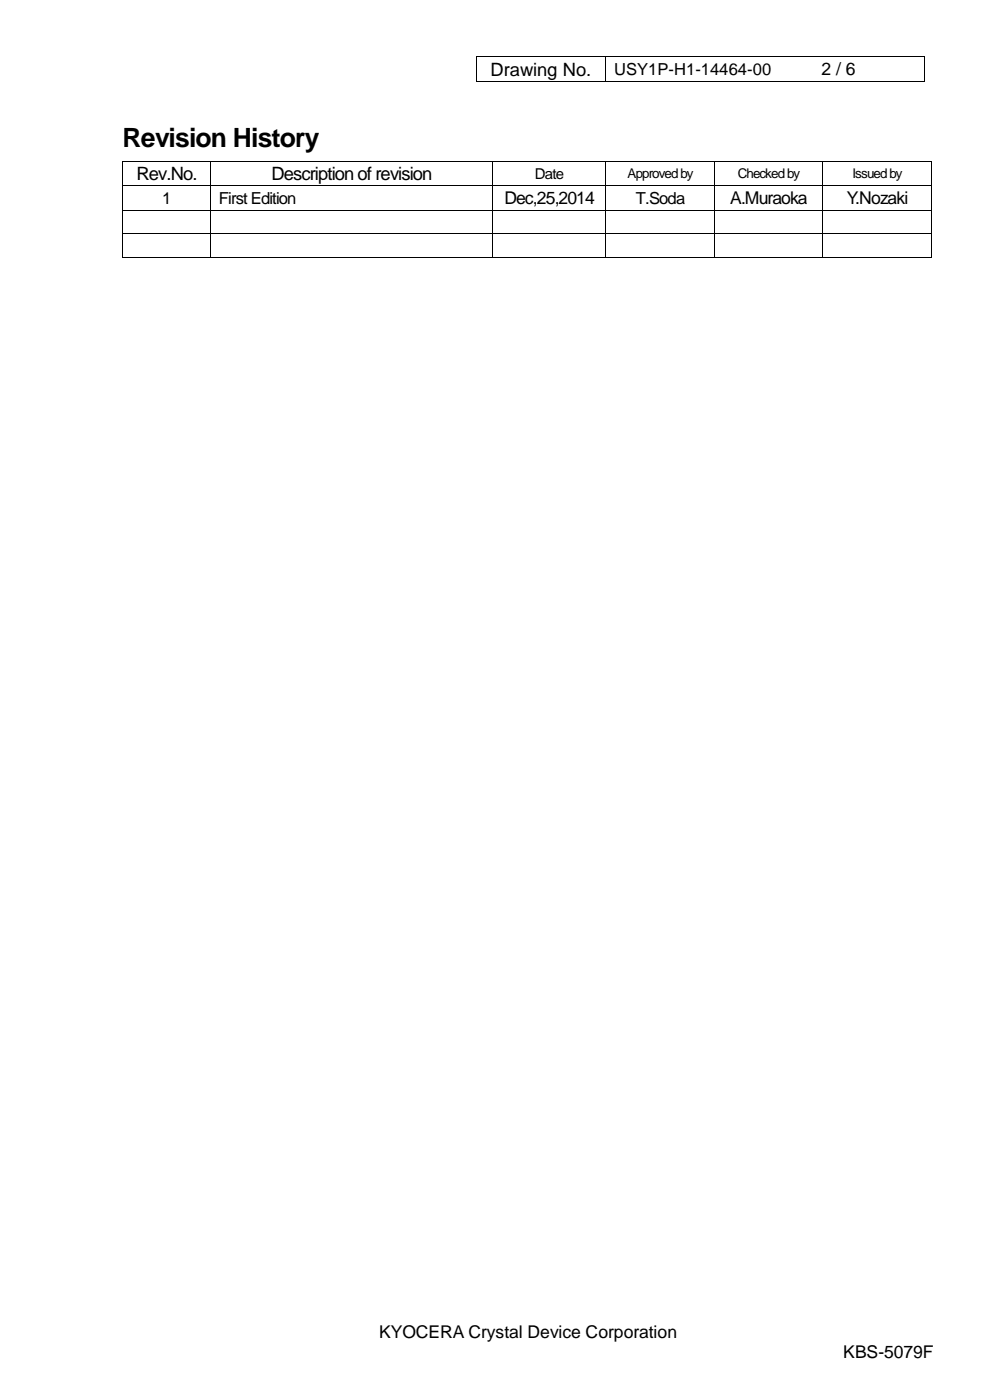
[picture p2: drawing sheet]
<svg xmlns="http://www.w3.org/2000/svg" width="210mm" height="297mm" viewBox="0 0 210 297" stroke-linecap="round" stroke-linejoin="round" font-family="sans-serif">
<defs><g id="words">
<text font-size="5.6" x="26" y="31.1">Revision History</text>
<g font-size="3.9">
<text x="104.1" y="16">Drawing No.</text>
<text x="29" y="38.2">Rev.No.</text>
<text x="57.6" y="38.2">Description of revision</text>
</g>
<g font-size="3.7">
<text x="174.3" y="16">2 / 6</text>
<text x="107" y="43.4">Dec,25,2014</text>
<text x="154.9" y="43.4">A.Muraoka</text>
<text x="179.6" y="43.4">Y.Nozaki</text>
<text x="80.4" y="283.9">KYOCERA Crystal Device Corporation</text>
<text x="178.9" y="288.2">KBS-5079F</text>
</g>
<g font-size="3.5">
<text x="130.3" y="16">USY1P-H1-14464-00</text>
<text x="34.4" y="43.3">1</text>
<text x="46.4" y="43.3">First Edition</text>
<text x="134.9" y="43.3">T.Soda</text>
</g>
<text font-size="3.2" x="113.5" y="37.9">Date</text>
<g font-size="2.8">
<text x="133.1" y="37.8">Approvedby</text>
<text x="156.5" y="37.8">Checkedby</text>
<text x="180.8" y="37.8">Issuedby</text>
</g>
</g></defs>
<g fill="#000">
<path d="M100.9 12h.2v.1h-.2z" fill-rule="evenodd"/>
<path d="M100.9 12h.2v.1h-.2z" fill-rule="evenodd"/>
<path d="M100.9 17.2h.2v.2h-.2z" fill-rule="evenodd"/>
<path d="M100.9 17.2h.2v.2h-.2z" fill-rule="evenodd"/>
<path d="M128.5 12h.1v.1h-.1z" fill-rule="evenodd"/>
<path d="M128.5 17.2h.1v.2h-.1z" fill-rule="evenodd"/>
<path d="M196 12h.1v.1h-.1z" fill-rule="evenodd"/>
<path d="M196 12h.1v.1h-.1z" fill-rule="evenodd"/>
<path d="M196 17.2h.1v.2h-.1z" fill-rule="evenodd"/>
<path d="M196 17.2h.1v.2h-.1z" fill-rule="evenodd"/>
<path d="M25.9 34.1h.2v.2h-.2z" fill-rule="evenodd"/>
<path d="M25.9 34.1h.2v.2h-.2z" fill-rule="evenodd"/>
<path d="M25.9 39.3h.2v.2h-.2z" fill-rule="evenodd"/>
<path d="M44.6 34.1h.2v.2h-.2z" fill-rule="evenodd"/>
<path d="M44.6 39.3h.2v.2h-.2z" fill-rule="evenodd"/>
<path d="M104.3 34.1h.2v.2h-.2z" fill-rule="evenodd"/>
<path d="M104.3 39.3h.2v.2h-.2z" fill-rule="evenodd"/>
<path d="M128.5 34.1h.1v.2h-.1z" fill-rule="evenodd"/>
<path d="M128.5 39.3h.1v.2h-.1z" fill-rule="evenodd"/>
<path d="M151.5 34.1h.1v.2h-.1z" fill-rule="evenodd"/>
<path d="M151.5 39.3h.1v.2h-.1z" fill-rule="evenodd"/>
<path d="M174.4 34.1h.2v.2h-.2z" fill-rule="evenodd"/>
<path d="M174.4 39.3h.2v.2h-.2z" fill-rule="evenodd"/>
<path d="M197.5 34.1h.2v.2h-.2z" fill-rule="evenodd"/>
<path d="M197.5 34.1h.2v.2h-.2z" fill-rule="evenodd"/>
<path d="M197.5 39.3h.2v.2h-.2z" fill-rule="evenodd"/>
<path d="M25.9 44.5h.2v.2h-.2z" fill-rule="evenodd"/>
<path d="M25.9 49.5h.2v.2h-.2z" fill-rule="evenodd"/>
<path d="M25.9 54.4h.2v.2h-.2z" fill-rule="evenodd"/>
<path d="M25.9 54.4h.2v.2h-.2z" fill-rule="evenodd"/>
<path d="M44.6 44.5h.2v.2h-.2z" fill-rule="evenodd"/>
<path d="M44.6 49.5h.2v.2h-.2z" fill-rule="evenodd"/>
<path d="M44.6 54.4h.2v.2h-.2z" fill-rule="evenodd"/>
<path d="M104.3 44.5h.2v.2h-.2z" fill-rule="evenodd"/>
<path d="M104.3 49.5h.2v.2h-.2z" fill-rule="evenodd"/>
<path d="M104.3 54.4h.2v.2h-.2z" fill-rule="evenodd"/>
<path d="M128.5 44.5h.1v.2h-.1z" fill-rule="evenodd"/>
<path d="M128.5 49.5h.1v.2h-.1z" fill-rule="evenodd"/>
<path d="M128.5 54.4h.1v.2h-.1z" fill-rule="evenodd"/>
<path d="M151.5 44.5h.1v.2h-.1z" fill-rule="evenodd"/>
<path d="M151.5 49.5h.1v.2h-.1z" fill-rule="evenodd"/>
<path d="M151.5 54.4h.1v.2h-.1z" fill-rule="evenodd"/>
<path d="M174.4 44.5h.2v.2h-.2z" fill-rule="evenodd"/>
<path d="M174.4 49.5h.2v.2h-.2z" fill-rule="evenodd"/>
<path d="M174.4 54.4h.2v.2h-.2z" fill-rule="evenodd"/>
<path d="M197.5 44.5h.2v.2h-.2z" fill-rule="evenodd"/>
<path d="M197.5 49.5h.2v.2h-.2z" fill-rule="evenodd"/>
<path d="M197.5 54.4h.2v.2h-.2z" fill-rule="evenodd"/>
<path d="M197.5 54.4h.2v.2h-.2z" fill-rule="evenodd"/>
</g>
<g fill="none" stroke="#000" stroke-width=".21">
<path d="M101 12.1v5.1M101.1 12.1h27.4M101.1 17.3h27.4M128.5 12.1v5.1M128.6 12.1h67.4M128.6 17.3h67.4M196 12.1v5.1M26 34.3v5M26 39.5v5M26.1 34.2h18.5M26.1 39.4h18.5M44.7 34.3v5"/>
<path d="M44.7 39.5v5M44.8 34.2h59.5M44.8 39.4h59.5M104.4 34.3v5M104.4 39.5v5M104.5 34.2h24M104.5 39.4h24M128.5 34.3v5M128.5 39.5v5M128.6 34.2h22.9M128.6 39.4h22.9M151.5 34.3v5"/>
<path d="M151.5 39.5v5M151.6 34.2h22.8M151.6 39.4h22.8M174.5 34.3v5M174.5 39.5v5M174.6 34.2h22.9M174.6 39.4h22.9M197.6 34.3v5M197.6 39.5v5M26 44.7v4.8M26 49.7v4.7M26.1 44.6h18.5"/>
<path d="M26.1 49.6h18.5M26.1 54.5h18.5M44.7 44.7v4.8M44.7 49.7v4.7M44.8 44.6h59.5M44.8 49.6h59.5M44.8 54.5h59.5M104.4 44.7v4.8M104.4 49.7v4.7M104.5 44.6h24M104.5 49.6h24M104.5 54.5h24"/>
<path d="M128.5 44.7v4.8M128.5 49.7v4.7M128.6 44.6h22.9M128.6 49.6h22.9M128.6 54.5h22.9M151.5 44.7v4.8M151.5 49.7v4.7M151.6 44.6h22.8M151.6 49.6h22.8M151.6 54.5h22.8M174.5 44.7v4.8M174.5 49.7v4.7"/>
<path d="M174.6 44.6h22.9M174.6 49.6h22.9M174.6 54.5h22.9M197.6 44.7v4.8M197.6 49.7v4.7"/>
</g>
<use href="#words"/>
</svg>
